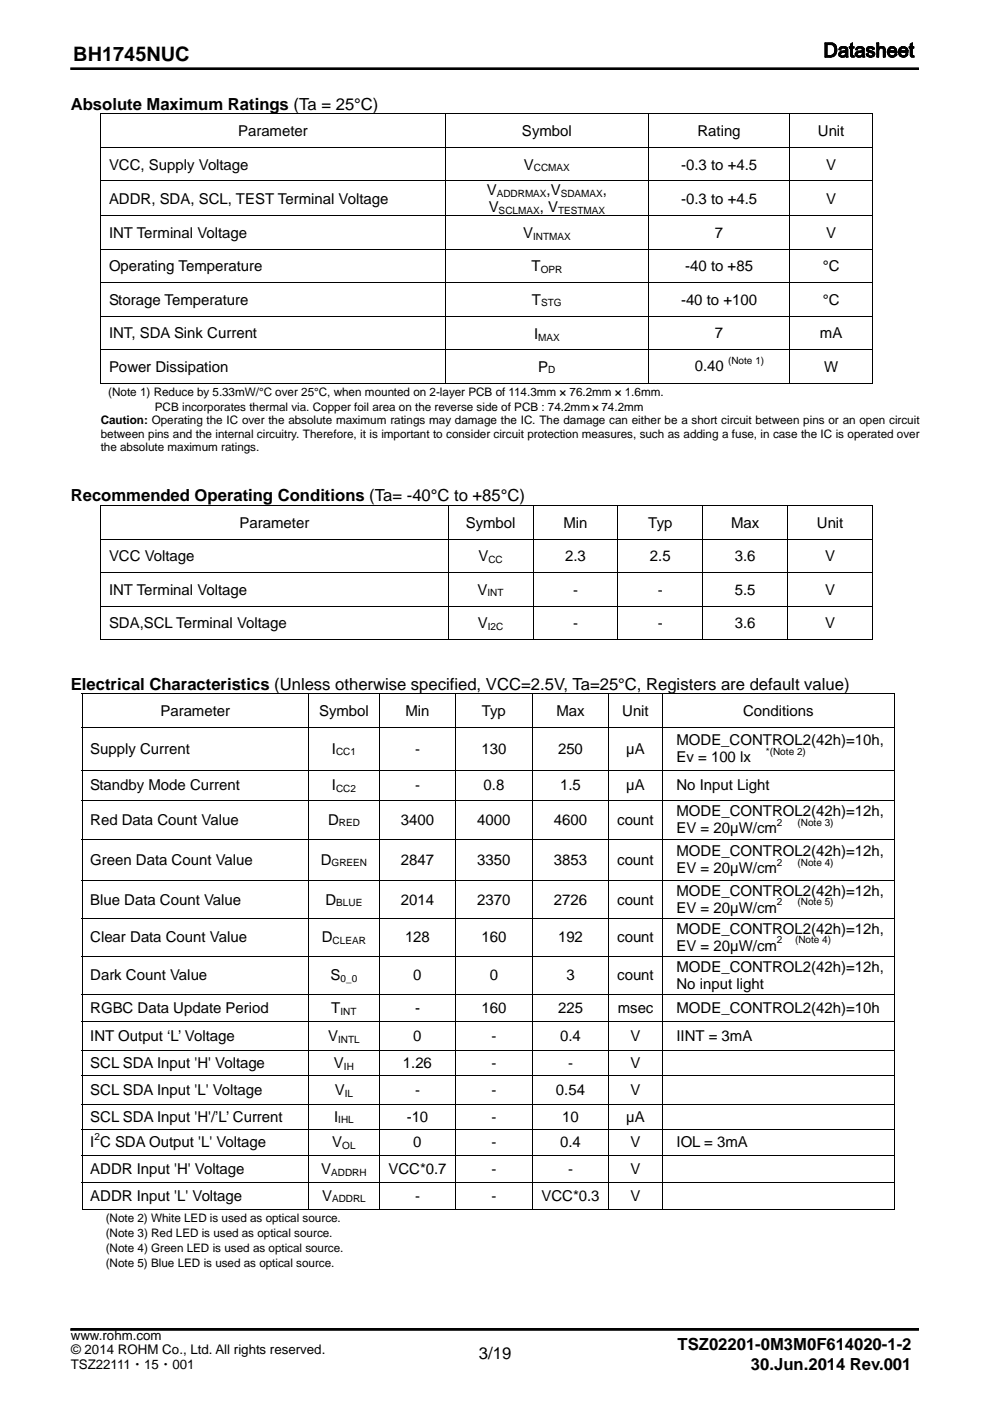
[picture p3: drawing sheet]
<svg xmlns="http://www.w3.org/2000/svg" width="210mm" height="297mm" viewBox="0 0 210 297" stroke-linecap="round" stroke-linejoin="round" font-family="sans-serif">
<defs><g id="words">
<text font-size="4.2" x="15.5" y="12.9">BH1745NUC</text>
<g font-size="3.5">
<text x="15" y="23.3">Absolute Maximum Ratings (Ta = 25°C)</text>
<text x="15" y="106.3">Recommended Operating Conditions (Ta= -40°C to +85°C)</text>
<text x="15" y="146.2">Electrical Characteristics (Unless otherwise specified, VCC=2.5V, Ta=25°C, Registers are default value)</text>
<text x="143.7" y="286.2">TSZ02201-0M3M0F614020-1-2</text>
<text x="101.6" y="288.2">3/19</text>
<text x="159.2" y="290.5">30.Jun.2014 Rev.001</text>
</g>
<g font-size="3.2">
<text x="50.5" y="28.9">Parameter</text>
<text x="110.7" y="28.9">Symbol</text>
<text x="147.9" y="28.9">Rating</text>
<text x="173.4" y="28.9">Unit</text>
<text x="23.1" y="35.9">VCC, Supply Voltage</text>
<text x="111.1" y="35.9">V</text>
<text x="144.4" y="35.9">-0.3 to +4.5</text>
<text x="175.2" y="35.9">V</text>
<text x="103.2" y="41.4">V</text>
<text x="115.9" y="41.4">,V</text>
<text x="127.8" y="41.4">,</text>
<text x="23.1" y="43.2">ADDR, SDA, SCL, TEST Terminal Voltage</text>
<text x="103.6" y="45">V</text>
<text x="114.4" y="45">, V</text>
<text x="144.4" y="43.2">-0.3 to +4.5</text>
<text x="175.2" y="43.2">V</text>
<text x="23.1" y="50.4">INT Terminal Voltage</text>
<text x="110.9" y="50.4">V</text>
<text x="151.6" y="50.4">7</text>
<text x="175.2" y="50.4">V</text>
<text x="23.1" y="57.5">Operating Temperature</text>
<text x="112.7" y="57.5">T</text>
<text x="145.3" y="57.5">-40 to +85</text>
<text x="174.5" y="57.5">°C</text>
<text x="23.1" y="64.6">Storage Temperature</text>
<text x="112.8" y="64.6">T</text>
<text x="144.4" y="64.6">-40 to +100</text>
<text x="174.5" y="64.6">°C</text>
<text x="23.1" y="71.7">INT, SDA Sink Current</text>
<text x="113.2" y="71.9">I</text>
<text x="151.6" y="71.7">7</text>
<text x="173.8" y="71.7">mA</text>
<text x="23.1" y="78.8">Power Dissipation</text>
<text x="114.1" y="78.8">P</text>
<text x="147.3" y="78.7">0.40</text>
<text x="174.7" y="78.8">W</text>
<text x="50.8" y="111.9">Parameter</text>
<text x="98.7" y="111.9">Symbol</text>
<text x="119.4" y="111.9">Min</text>
<text x="137.4" y="111.9">Typ</text>
<text x="155" y="111.9">Max</text>
<text x="173.2" y="111.9">Unit</text>
<text x="23.1" y="119">VCC Voltage</text>
<text x="101.4" y="119">V</text>
<text x="119.8" y="119">2.3</text>
<text x="137.8" y="119">2.5</text>
<text x="155.8" y="119">3.6</text>
<text x="175" y="119">V</text>
<text x="23.1" y="126.1">INT Terminal Voltage</text>
<text x="101.2" y="126.1">V</text>
<text x="120.4" y="126.1">－</text>
<text x="138.4" y="126.1">－</text>
<text x="155.8" y="126.1">5.5</text>
<text x="175" y="126.1">V</text>
<text x="23.1" y="133.2">SDA,SCL Terminal Voltage</text>
<text x="101.3" y="133.2">V</text>
<text x="120.4" y="133.2">－</text>
<text x="138.4" y="133.2">－</text>
<text x="155.8" y="133.2">3.6</text>
<text x="175" y="133.2">V</text>
<text x="34" y="151.7">Parameter</text>
<text x="67.6" y="151.7">Symbol</text>
<text x="85.9" y="151.7">Min</text>
<text x="102.2" y="151.7">Typ</text>
<text x="118" y="151.7">Max</text>
<text x="131.9" y="151.7">Unit</text>
<text x="157.5" y="151.7">Conditions</text>
<text x="19.1" y="159.8">Supply Current</text>
<text x="70.4" y="159.8">I</text>
<text x="86.9" y="159.8">－</text>
<text x="102.1" y="159.8">130</text>
<text x="118.3" y="159.8">250</text>
<text x="132.8" y="159.8">µA</text>
<text x="143.4" y="158.1">MODE_CONTROL2(42h)=10h,</text>
<text x="143.4" y="161.6">Ev = 100 lx</text>
<text x="19.1" y="167.6">Standby Mode Current</text>
<text x="70.3" y="167.6">I</text>
<text x="86.9" y="167.6">－</text>
<text x="102.5" y="167.6">0.8</text>
<text x="118.8" y="167.6">1.5</text>
<text x="132.8" y="167.6">µA</text>
<text x="143.4" y="167.6">No Input Light</text>
<text x="143.4" y="173.1">MODE_CONTROL2(42h)=12h,</text>
<text x="19.1" y="174.9">Red Data Count Value</text>
<text x="69.6" y="174.9">D</text>
<text x="85" y="174.9">3400</text>
<text x="101.2" y="174.9">4000</text>
<text x="117.4" y="174.9">4600</text>
<text x="130.9" y="174.9">count</text>
<text x="143.4" y="176.6">EV = 20µW/cm</text>
<text x="19.1" y="183.3">Green Data Count Value</text>
<text x="68" y="183.3">D</text>
<text x="85" y="183.3">2847</text>
<text x="101.2" y="183.3">3350</text>
<text x="117.4" y="183.3">3853</text>
<text x="130.9" y="183.3">count</text>
<text x="143.4" y="181.6">MODE_CONTROL2(42h)=12h,</text>
<text x="143.4" y="185.1">EV = 20µW/cm</text>
<text x="19.1" y="191.8">Blue Data Count Value</text>
<text x="69" y="191.8">D</text>
<text x="85" y="191.8">2014</text>
<text x="101.2" y="191.8">2370</text>
<text x="117.4" y="191.8">2726</text>
<text x="130.9" y="191.8">count</text>
<text x="143.4" y="190">MODE_CONTROL2(42h)=12h,</text>
<text x="143.4" y="193.6">EV = 20µW/cm</text>
<text x="19.1" y="199.8">Clear Data Count Value</text>
<text x="68.3" y="199.8">D</text>
<text x="85.9" y="199.8">128</text>
<text x="102.1" y="199.8">160</text>
<text x="118.3" y="199.8">192</text>
<text x="130.9" y="199.8">count</text>
<text x="143.4" y="198.1">MODE_CONTROL2(42h)=12h,</text>
<text x="143.4" y="201.6">EV = 20µW/cm</text>
<text x="19.1" y="207.8">Dark Count Value</text>
<text x="70.1" y="207.8">S</text>
<text x="87.6" y="207.8">0</text>
<text x="103.8" y="207.8">0</text>
<text x="120.1" y="207.8">3</text>
<text x="130.9" y="207.8">count</text>
<text x="143.4" y="206.1">MODE_CONTROL2(42h)=12h,</text>
<text x="143.4" y="209.6">No input light</text>
<text x="19.1" y="214.7">RGBC Data Update Period</text>
<text x="70.2" y="214.7">T</text>
<text x="88" y="214.7">-</text>
<text x="102.1" y="214.7">160</text>
<text x="118.3" y="214.7">225</text>
<text x="131" y="214.7">msec</text>
<text x="143.4" y="214.7">MODE_CONTROL2(42h)=10h</text>
<text x="19.1" y="220.7">INT Output ‘L’ Voltage</text>
<text x="69.6" y="220.7">V</text>
<text x="87.6" y="220.7">0</text>
<text x="103.1" y="220.7">－</text>
<text x="118.8" y="220.7">0.4</text>
<text x="133.7" y="220.7">V</text>
<text x="143.4" y="220.7">IINT = 3mA</text>
<text x="19.1" y="226.4">SCL SDA Input 'H' Voltage</text>
<text x="70.8" y="226.4">V</text>
<text x="85.4" y="226.4">1.26</text>
<text x="103.1" y="226.4">－</text>
<text x="119.4" y="226.4">－</text>
<text x="133.7" y="226.4">V</text>
<text x="19.1" y="232.2">SCL SDA Input 'L' Voltage</text>
<text x="71" y="232.2">V</text>
<text x="86.9" y="232.2">－</text>
<text x="103.1" y="232.2">－</text>
<text x="117.9" y="232.2">0.54</text>
<text x="133.7" y="232.2">V</text>
<text x="19.1" y="237.8">SCL SDA Input 'H'/’L’ Current</text>
<text x="70.8" y="237.8">I</text>
<text x="86.2" y="237.8">-10</text>
<text x="103.1" y="237.8">－</text>
<text x="119.2" y="237.8">10</text>
<text x="132.8" y="237.8">µA</text>
<text x="19.1" y="243.3">I C SDA Output 'L' Voltage</text>
<text x="70.4" y="243.3">V</text>
<text x="87.6" y="243.3">0</text>
<text x="103.1" y="243.3">－</text>
<text x="118.8" y="243.3">0.4</text>
<text x="133.7" y="243.3">V</text>
<text x="143.4" y="243.3">IOL = 3mA</text>
<text x="19.1" y="248.9">ADDR Input 'H' Voltage</text>
<text x="68.1" y="248.9">V</text>
<text x="82.4" y="248.9">VCC*0.7</text>
<text x="103.1" y="248.9">－</text>
<text x="119.4" y="248.9">－</text>
<text x="133.7" y="248.9">V</text>
<text x="19.1" y="254.6">ADDR Input 'L' Voltage</text>
<text x="68.3" y="254.6">V</text>
<text x="86.9" y="254.6">－</text>
<text x="103.1" y="254.6">－</text>
<text x="114.8" y="254.6">VCC*0.3</text>
<text x="133.7" y="254.6">V</text>
</g>
<g font-size="2.8">
<text x="15" y="284.2">www.rohm.com</text>
<text x="15.1" y="287.2">© 2014 ROHM Co., Ltd. All rights reserved.</text>
<text x="15" y="290.2">TSZ22111・15・001</text>
</g>
<g font-size="2.5">
<text x="22.9" y="83.9">(Note 1) Reduce by 5.33mW/°C over 25°C, when mounted on 2-layer PCB of 114.3mm × 76.2mm × 1.6mm.</text>
<text x="21.4" y="90">Caution: Operating the IC over the absolute maximum ratings may damage the IC. The damage can either be a short circuit between pins or an open circuit</text>
<text x="32.8" y="87.1">PCB incorporates thermal via. Copper foil area on the reverse side of PCB : 74.2mm</text>
<text x="127.5" y="87.1">74.2mm</text>
<text x="21.4" y="92.8">between pins and the internal circuitry. Therefore, it is important to consider circuit protection measures, such as adding a fuse, in case the IC is operated over</text>
<text x="21.4" y="95.7">the absolute maximum ratings.</text>
<text x="22.4" y="259.1">(Note 2) White LED is used as optical source.</text>
<text x="22.4" y="262.2">(Note 3) Red LED is used as optical source.</text>
<text x="22.4" y="265.4">(Note 4) Green LED is used as optical source.</text>
<text x="22.4" y="268.6">(Note 5) Blue LED is used as optical source.</text>
</g>
<g font-size="2.1">
<text x="105.3" y="41.7">ADDRMAX</text>
<text x="113.2" y="36.3">CCMAX</text>
<text x="118.9" y="41.7">SDAMAX</text>
<text x="105.7" y="45.4">SCLMAX</text>
<text x="118.3" y="45.4">TESTMAX</text>
<text x="113" y="50.8">INTMAX</text>
<text x="114.6" y="57.9">OPR</text>
<text x="114.7" y="65">STG</text>
<text x="114.1" y="72.3">MAX</text>
<text x="154.4" y="77.1">(Note 1)</text>
<text x="116.2" y="79.1">D</text>
<text x="103.5" y="119.3">CC</text>
<text x="103.4" y="126.4">INT</text>
<text x="103.4" y="133.5">I2C</text>
<text x="71.2" y="160.2">CC1</text>
<text x="162.4" y="160">*(Note 2)</text>
<text x="71.2" y="167.9">CC2</text>
<text x="71.8" y="175.2">RED</text>
<text x="164.7" y="175">2</text>
<text x="169.1" y="175">(Note 3)</text>
<text x="70.3" y="183.7">GREEN</text>
<text x="164.7" y="183.5">2</text>
<text x="169.1" y="183.5">(Note 4)</text>
<text x="164.7" y="192">2</text>
<text x="169.1" y="192">(Note 5)</text>
<text x="71.3" y="192.2">BLUE</text>
<text x="70.5" y="200.2">CLEAR</text>
<text x="164.7" y="200">2</text>
<text x="168.6" y="200">(Note 4)</text>
<text x="72.2" y="208.2">0_0</text>
<text x="72.2" y="215.1">INT</text>
<text x="71.7" y="221">INTL</text>
<text x="72.9" y="226.8">IH</text>
<text x="73.1" y="232.5">IL</text>
<text x="71.7" y="238.2">IHL</text>
<text x="20" y="241.7">2</text>
<text x="72.6" y="243.6">OL</text>
<text x="70.2" y="249.3">ADDRH</text>
<text x="70.4" y="255">ADDRL</text>
</g>
</g></defs>
<path d="M15 14.6h179.7M15 281.9h179.7" fill="none" stroke="#010101" stroke-width=".34"/>
<path d="M15 14.4h179.7v.3h-179.7zM15 281.7h179.7v.3h-179.7z" fill="none" stroke="#010101" stroke-width=".21"/>
<path d="M175.3 9.4v2.4h1a1.3 1.3 0 0 0 .7-1.2 1.3 1.3 0 0 0-.7-1.2zM174.9 9.1h1.6a1.61 1.61 0 0 1 .7 2.3l-.5 .6-1.8 .1z" fill-rule="evenodd" fill="#010101"/>
<path d="M174.9 9.1h1.6a1.61 1.61 0 0 1 .7 2.3l-.5 .6-1.8 .1zM175.3 9.4h1a1.29 1.29 0 0 1 .7 1.2 1.29 1.29 0 0 1-.7 1.2h-1z" fill="none" stroke="#010101" stroke-width=".21"/>
<path d="M178.4 11.2l-.2 .3 .2 .4a.69 .69 0 0 0 .9-.9zM178.2 10a1.01 1.01 0 0 1 1.5 .4l.1 1.7h-.4v-.2a1.2 1.2 0 0 1-1.6-.2v-.4l.4-.4 1.1-.2v-.3l-.2-.2-.7 .1-.2 .3-.4-.1z" fill-rule="evenodd" fill="#010101"/>
<path d="M178.2 10a1.01 1.01 0 0 1 1.5 .4l.1 1.7h-.4v-.2a1.2 1.2 0 0 1-1.6-.2v-.4l.4-.4 1.1-.2v-.3l-.2-.2-.7 .1-.2 .3-.4-.1zM178.2 11.3l.2-.1 .9-.2a.69 .69 0 0 1-.9 .9l-.2-.4z" fill="none" stroke="#010101" stroke-width=".21"/>
<path d="M180.3 9.4l.4-.3v.8h.4v.3h-.4v1.5l.4 .1v.3h-.5l-.3-.3v-1.6h-.2v-.3h.2z" fill-rule="evenodd" fill="#010101"/>
<path d="M180.3 9.4l.4-.3v.8h.4v.3h-.4v1.5l.4 .1v.3h-.5l-.3-.3v-1.6h-.2v-.3h.2z" fill="none" stroke="#010101" stroke-width=".21"/>
<path d="M181.9 11.2l-.2 .2 .1 .4a.72 .72 0 0 0 1-.3l.1-.5zM181.5 10.2a1.06 1.06 0 0 1 1.7 .2v1.5l.2 .2h-.4l-.1-.2a.83 .83 0 0 1-1 .2 .83 .83 0 0 1-.5-.8 .7 .7 0 0 1 .8-.5l.7-.1-.3-.5h-.5l-.4 .4-.3-.1z" fill-rule="evenodd" fill="#010101"/>
<path d="M181.5 10.2a1.06 1.06 0 0 1 1.7 .2v1.5l.2 .2h-.4l-.1-.2a.83 .83 0 0 1-1 .2 .83 .83 0 0 1-.5-.8 .7 .7 0 0 1 .8-.5l.7-.1-.3-.5h-.5l-.4 .4-.3-.1zM181.8 11.3l1.1-.2a.67 .67 0 0 1-.5 .8l-.6-.1z" fill="none" stroke="#010101" stroke-width=".21"/>
<path d="M183.8 10.2l.2-.3a1.07 1.07 0 0 1 1.4 .4v.1l-.4 .1-.3-.3h-.4l-.3 .2 .3 .3 1 .3a.71 .71 0 0 1 .1 .8 .71 .71 0 0 1-.8 .4l-.8-.3-.2-.5 .4-.1 .4 .6h.4l.3-.4-.1-.2-1.1-.4-.2-.3z" fill-rule="evenodd" fill="#010101"/>
<path d="M183.8 10.2l.2-.3a1.07 1.07 0 0 1 1.4 .4v.1l-.4 .1-.3-.3h-.4l-.3 .2 .3 .3 1 .3a.71 .71 0 0 1 .1 .8 .71 .71 0 0 1-.8 .4l-.8-.3-.2-.5 .4-.1 .4 .6h.4l.3-.4-.1-.2-1.1-.4-.2-.3z" fill="none" stroke="#010101" stroke-width=".21"/>
<path d="M185.9 9.1h.4v1.1a.86 .86 0 0 1 1.2-.2l.2 .4v1.7h-.4v-1.7l-.3-.2-.5 .2-.2 .3v1.4h-.4z" fill-rule="evenodd" fill="#010101"/>
<path d="M185.9 9.1h.4v1.1a.86 .86 0 0 1 1.2-.2l.2 .4v1.7h-.4v-1.7l-.3-.2-.5 .2-.2 .3v1.4h-.4z" fill="none" stroke="#010101" stroke-width=".21"/>
<path d="M188.8 10.3l-.3 .5h1.3l-.3-.5zM188.4 10.2l.4-.3h.6a1.2 1.2 0 0 1 .8 1.2h-1.7l.2 .6 .5 .2a.55 .55 0 0 0 .6-.6l.4 .1a1.11 1.11 0 0 1-1.7 .5 1.11 1.11 0 0 1-.1-1.7z" fill-rule="evenodd" fill="#010101"/>
<path d="M188.4 10.2l.4-.3h.6a1.2 1.2 0 0 1 .8 1.2h-1.7l.2 .6 .5 .2a.55 .55 0 0 0 .6-.6l.4 .1a1.11 1.11 0 0 1-1.7 .5 1.11 1.11 0 0 1-.1-1.7zM188.8 10.3h.7l.3 .5h-1.3z" fill="none" stroke="#010101" stroke-width=".21"/>
<path d="M191.2 10.3l-.3 .5h1.2v-.3a.62 .62 0 0 0-.9-.2zM190.8 10.2a1.03 1.03 0 0 1 1.2-.2 1.03 1.03 0 0 1 .5 1.1h-1.6a.72 .72 0 0 0 .4 .7 .72 .72 0 0 0 .7-.1l.1-.4 .4 .1a1.02 1.02 0 0 1-1 .8 1.02 1.02 0 0 1-1-.9v-.6z" fill-rule="evenodd" fill="#010101"/>
<path d="M190.8 10.2a1.03 1.03 0 0 1 1.2-.2 1.03 1.03 0 0 1 .5 1.1h-1.6a.72 .72 0 0 0 .4 .7 .72 .72 0 0 0 .7-.1l.1-.4 .4 .1a1.02 1.02 0 0 1-1 .8 1.02 1.02 0 0 1-1-.9v-.6zM191.2 10.3a.62 .62 0 0 1 .9 .2v.3h-1.2z" fill="none" stroke="#010101" stroke-width=".21"/>
<path d="M193 9.4l.4-.3v.8h.3v.3h-.3v1.5l.3 .1 .1 .3h-.5l-.3-.3v-1.6h-.2v-.3h.2z" fill-rule="evenodd" fill="#010101"/>
<g fill="none" stroke="#010101" stroke-width=".21">
<path d="M177 10.8a1.04 1.04 0 0 1-.7 1h-1v-2.4h1l.4 .2 .3 .7v.5M177.3 9.9l-.1-.4-.7-.4h-1.6v3l1.8-.1M177.3 9.9a1.87 1.87 0 0 1-.6 2.1M178.3 10.8l-.5 .5a.83 .83 0 0 0 .6 .8 .83 .83 0 0 0 .9-.2l.1 .2h.4l-.1-1.7a1.03 1.03 0 0 0-.9-.6 1.03 1.03 0 0 0-1 .7l.4 .1 .4-.4 .6 .1 .1 .4-1 .2M179.1 11.1l.2-.1a.65 .65 0 0 1-.3 .8 .65 .65 0 0 1-.8-.1v-.2l.2-.3 .7-.1M180.1 9.9v.3h.2l.1 1.7 .2 .2h.5v-.3l-.4-.1v-1.5M180.7 9.1l-.4 .3v.5h-.2M180.7 9.9h.4v.3h-.4M180.7 9.1v.8M181.9 10.8l-.4 .2a.73 .73 0 0 0 .1 1.1 .73 .73 0 0 0 1-.1l.3-.1 .1 .2h.3v-.2M182.5 11.1h.4M182.9 10.7l-1 .2"/>
<path d="M182.9 11.1a.67 .67 0 0 1-.5 .8h-.4a.42 .42 0 0 1-.2-.5 .42 .42 0 0 1 .4-.3h.3M182.9 10.7l-.3-.5h-.5l-.4 .4-.3-.1a1.03 1.03 0 0 1 .9-.6 1.03 1.03 0 0 1 .9 .5l.1 1.5M184 11.3l-.4 .1a1.07 1.07 0 0 0 1.6 .6M184.1 10.4l.2 .3a.81 .81 0 0 1 1 .3 .81 .81 0 0 1-.1 1M185 11.3l.1 .2-.3 .4h-.4l-.3-.6M185.4 10.3a1 1 0 0 0-1.6-.1 .62 .62 0 0 0 .2 .8l1 .3M185.4 10.3v.1l-.4 .1-.1-.2-.6-.1-.3 .2M186.3 10.7l.2-.4h.7l.1 1.8M186.3 9.1h-.4v3h.4v-1.4M186.3 9.1v1.1a.82 .82 0 0 1 1.3 0l.1 1.9h-.4M188.8 10.3h.7l.3 .5h-1.3zM190.2 11.1a1.2 1.2 0 0 0-.8-1.2 1.13 1.13 0 0 0-1.2 1.5 1.13 1.13 0 0 0 1.9 .3l.1-.3-.4-.1-.3 .5-.3 .1-.5-.2-.2-.6h1.7"/>
<path d="M190.9 10.5l.3-.2a.61 .61 0 0 1 .9 .5h-1.2l.1-.3M192.5 11.1h-1.6a.72 .72 0 0 0 .4 .7 .72 .72 0 0 0 .7-.1l.1-.4 .4 .1a1.02 1.02 0 0 1-1 .8 1.02 1.02 0 0 1-1-.9M192.5 11.1a1.02 1.02 0 0 0-.8-1.2 1.02 1.02 0 0 0-1.2 .8v.6M192.8 9.9v.3h.2v1.6l.3 .3h.5l-.1-.3-.3-.1v-1.5h.3l.1-.3h-.4M193 9.4l.4-.3v.8h.3v.3h-.3v1.5l.3 .1 .1 .3h-.5l-.3-.3v-1.6h-.2v-.3h.2zM193.4 9.9v-.8l-.4 .3v.5h-.2"/>
</g>
<path d="M21.3 24.1h.1v.1h-.1zM185 24.1h.1v.1h-.1zM185 81.2h.1v.1h-.1zM21.3 107.1h.1v.2h-.1zM185 107.1h.1v.2h-.1zM185 135.6h.1v.1h-.1zM17.3 147h.2v.2h-.2zM189.5 147h.2v.2h-.2zM112.8 256.3h.2v.2h-.2zM189.5 256.3h.2v.2h-.2z" fill="#000"/>
<g fill="none" stroke="#000" stroke-width=".21">
<path d="M21.3 24.2h163.8M21.3 31.3h163.8M21.3 38.4h163.8M21.4 24.2v7M21.4 31.3v7M21.4 38.4v7.3M94.4 24.2v7M94.4 31.3v7M94.4 38.4v7.3M137.5 24.2v7M137.5 31.3v7M137.5 38.4v7.3"/>
<path d="M167.4 24.2v7M167.4 31.3v7M167.4 38.4v7.3M185 24.2v7M185 31.3v7M185 38.4v7.3M21.3 45.8h163.8M21.3 52.9h163.8M21.3 59.9h163.8M21.4 45.8v7M21.4 52.9v7M21.4 60v7"/>
<path d="M94.4 45.8v7M94.4 52.9v7M94.4 60v7M137.5 45.8v7M137.5 52.9v7M137.5 60v7M167.4 45.8v7M167.4 52.9v7M167.4 60v7M185 45.8v7M185 52.9v7M185 60v7"/>
<path d="M21.3 67h163.8M21.3 74.1h163.8M21.4 67.1v7M21.4 74.2v7.1M94.4 67.1v7M94.4 74.2v7M137.5 67.1v7M137.5 74.2v7M167.4 67.1v7M167.4 74.2v7M185 67.1v7M185 74.2v7.1"/>
<path d="M21.3 81.3h163.7M21.3 107.2h163.8M21.3 114.3h163.8M21.4 107.3v7M21.4 114.4v7M95 107.3v7M95 114.4v7M113 107.3v7M113 114.4v7M131 107.3v7M131 114.4v7M149 107.3v7"/>
<path d="M149 114.4v7M167 107.3v7M167 114.4v7M185 107.3v7M185 114.4v7M21.3 121.4h163.8M21.3 128.5h163.8M21.3 135.7h163.7M21.4 121.5v7M21.4 128.5v7.2M95 121.5v7M95 128.5v7.1"/>
<path d="M113 121.5v7M113 128.5v7.1M131 121.5v7M131 128.5v7.1M149 121.5v7M149 128.5v7.1M167 121.5v7M167 128.5v7.1M185 121.5v7M185 128.5v7.2M17.3 147.1h172.4M17.3 154.2h172.4"/>
<path d="M17.4 147.2v7M17.4 154.3v9M65.4 147.2v7M65.4 154.3v9M80.4 147.2v7M80.4 154.3v9M96.6 147.2v7M96.6 154.3v9M112.9 147.2v7M112.9 154.3v9M129.1 147.2v7M129.1 154.3v9"/>
<path d="M140.4 147.2v7M140.4 154.3v9M189.6 147.2v7M189.6 154.3v9M17.3 163.3h172.4M17.3 169.8h172.4M17.3 177.9h172.4M17.4 163.3v6.4M17.4 169.8v8M17.4 177.9v8.8M65.4 163.3v6.4M65.4 169.8v8"/>
<path d="M65.4 177.9v8.8M80.4 163.3v6.4M80.4 169.8v8M80.4 177.9v8.8M96.6 163.3v6.4M96.6 169.8v8M96.6 177.9v8.8M112.9 163.3v6.4M112.9 169.8v8M112.9 177.9v8.8M129.1 163.3v6.4M129.1 169.8v8"/>
<path d="M129.1 177.9v8.8M140.4 163.3v6.4M140.4 169.8v8M140.4 177.9v8.8M189.6 163.3v6.4M189.6 169.8v8M189.6 177.9v8.8M17.3 186.7h172.4M17.3 194.8h172.4M17.4 186.8v7.9M17.4 194.8v7.9M65.4 186.8v7.9"/>
<path d="M65.4 194.8v7.9M80.4 186.8v7.9M80.4 194.8v7.9M96.6 186.8v7.9M96.6 194.8v7.9M112.9 186.8v7.9M112.9 194.8v7.9M129.1 186.8v7.9M129.1 194.8v7.9M140.4 186.8v7.9M140.4 194.8v7.9M189.6 186.8v7.9"/>
<path d="M189.6 194.8v7.9M17.3 202.8h172.4M17.3 210.8h172.4M17.3 216.6h172.4M17.4 202.8v8M17.4 210.8v5.8M17.4 216.6v6M65.4 202.8v8M65.4 210.8v5.8M65.4 216.6v6M80.4 202.8v8M80.4 210.8v5.8"/>
<path d="M80.4 216.6v6M96.6 202.8v8M96.6 210.8v5.8M96.6 216.6v6M112.9 202.8v8M112.9 210.8v5.8M112.9 216.6v6M129.1 202.8v8M129.1 210.8v5.8M129.1 216.6v6M140.4 202.8v8M140.4 210.8v5.8"/>
<path d="M140.4 216.6v6M189.6 202.8v8M189.6 210.8v5.8M189.6 216.6v6M17.3 222.7h172.4M17.3 228.1h172.4M17.3 234.2h172.4M17.3 239.4h172.4M17.4 222.7v5.4M17.4 228.2v5.9M17.4 234.2v5.2M17.4 239.4v5.6"/>
<path d="M65.4 222.7v5.4M65.4 228.2v5.9M65.4 234.2v5.2M65.4 239.4v5.6M80.4 222.7v5.4M80.4 228.2v5.9M80.4 234.2v5.2M80.4 239.4v5.6M96.6 222.7v5.4M96.6 228.2v5.9M96.6 234.2v5.2M96.6 239.4v5.6"/>
<path d="M112.9 222.7v5.4M112.9 228.2v5.9M112.9 234.2v5.2M112.9 239.4v5.6M129.1 222.7v5.4M129.1 228.2v5.9M129.1 234.2v5.2M129.1 239.4v5.6M140.4 222.7v5.4M140.4 228.2v5.9M140.4 234.2v5.2M140.4 239.4v5.6"/>
<path d="M189.6 222.7v5.4M189.6 228.2v5.9M189.6 234.2v5.2M189.6 239.4v5.6M17.3 245.1h172.4M17.3 250.7h172.4M17.3 256.4h95.5M17.4 245.1v5.6M17.4 250.8v5.7M65.4 245.1v5.6M65.4 250.8v5.5M80.4 245.1v5.6"/>
<path d="M80.4 250.8v5.5M96.6 245.1v5.6M96.6 250.8v5.5M112.9 245.1v5.6M112.9 250.8v5.5M113 256.4h76.5M129.1 245.1v5.6M129.1 250.8v5.5M140.4 245.1v5.6M140.4 250.8v5.5M189.6 245.1v5.6M189.6 250.8v5.7"/>
</g>
<use href="#words"/>
</svg>
